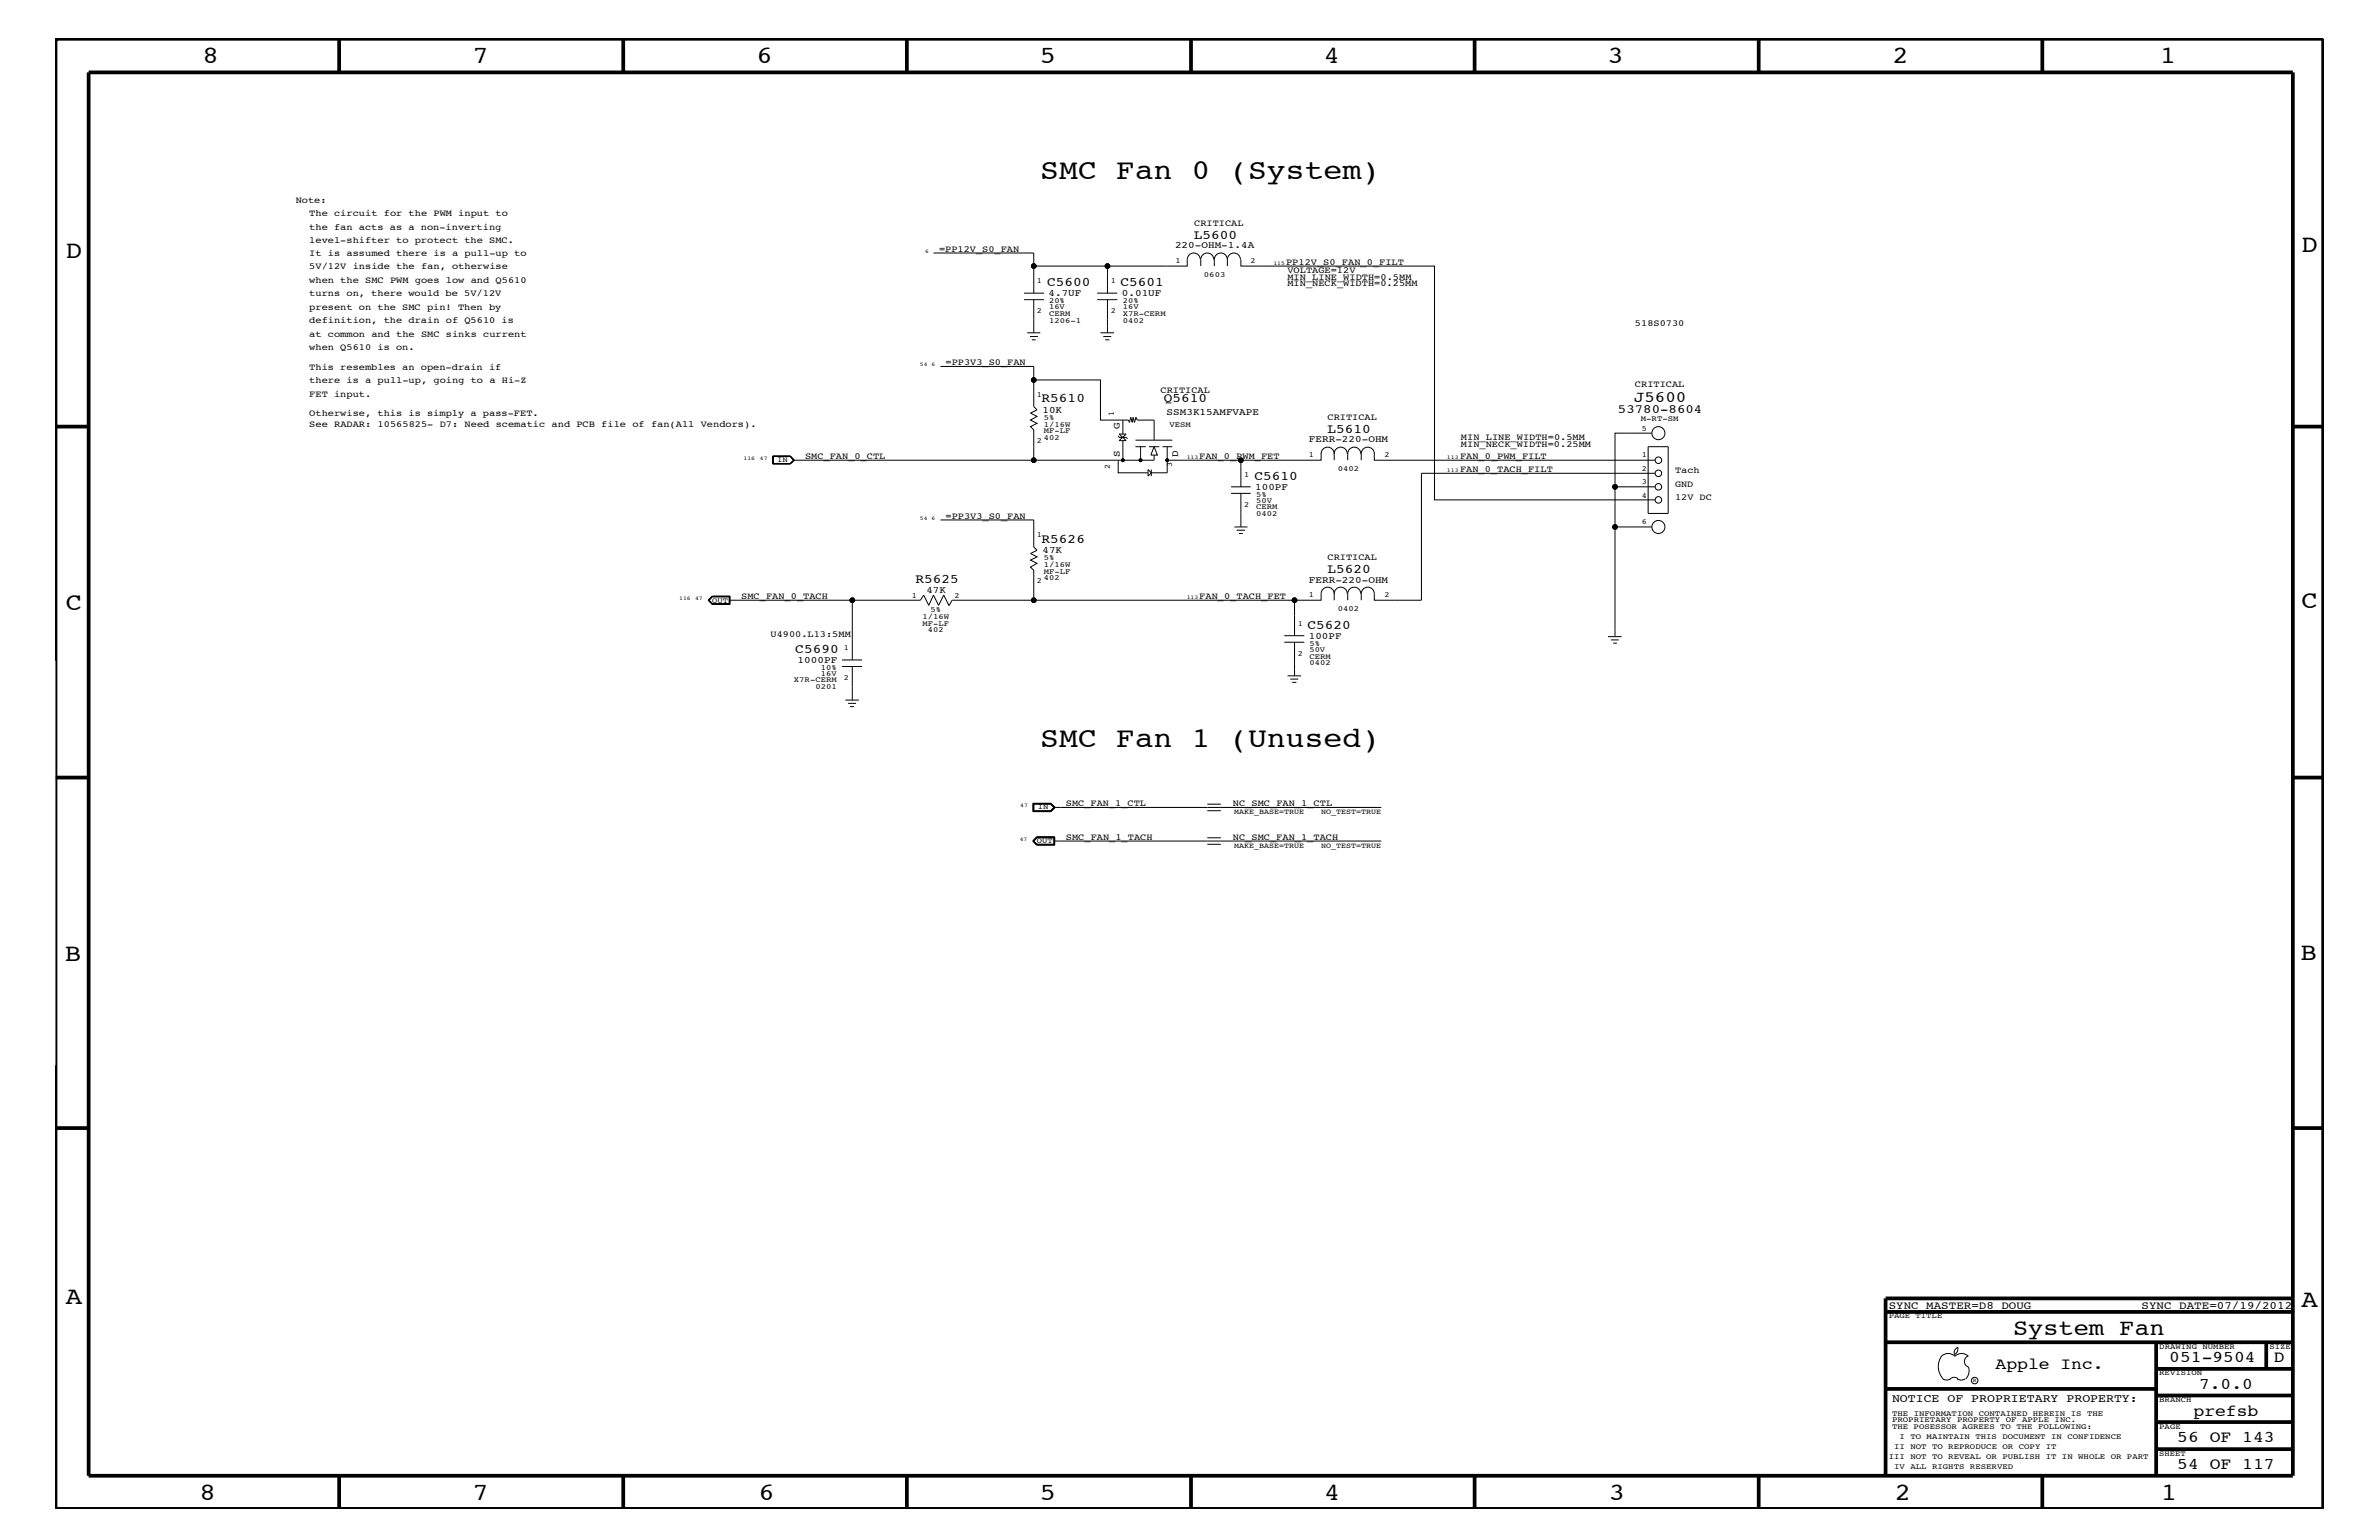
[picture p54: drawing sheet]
<svg xmlns="http://www.w3.org/2000/svg" width="432mm" height="279mm" viewBox="0 0 432 279" stroke-linecap="round" stroke-linejoin="round" font-family="sans-serif">
<defs><g id="words">
<g font-size="5.2">
<text x="188.8" y="32.5">SMC Fan 0 (System)</text>
<text x="188.8" y="135.6">SMC Fan 1 (Unused)</text>
</g>
<g font-size="4.5">
<text x="36.7" y="11.5">8</text>
<text x="85.8" y="11.5">7</text>
<text x="137.3" y="11.5">6</text>
<text x="188.7" y="11.5">5</text>
<text x="240.3" y="11.5">4</text>
<text x="291.8" y="11.5">3</text>
<text x="343.5" y="11.5">2</text>
<text x="392" y="11.5">1</text>
<text x="11.9" y="46.8">D</text>
<text x="417.7" y="45.7">D</text>
<text x="11.9" y="110.6">C</text>
<text x="417.7" y="110.4">C</text>
<text x="11.8" y="174.3">B</text>
<text x="417.6" y="174.2">B</text>
<text x="11.9" y="236.7">A</text>
<text x="417.7" y="237.1">A</text>
<text x="36.2" y="272.1">8</text>
<text x="85.8" y="272.1">7</text>
<text x="137.7" y="272.1">6</text>
<text x="188.7" y="272.1">5</text>
<text x="240.4" y="272.1">4</text>
<text x="292" y="272.1">3</text>
<text x="343.9" y="272.1">2</text>
<text x="392.2" y="272.1">1</text>
</g>
<text font-size="4.1" x="365.4" y="242.3">System Fan</text>
<g font-size="3">
<text x="362.2" y="248.4">Apple Inc.</text>
<text x="393.7" y="247.1">051-9504</text>
<text x="399.2" y="252">7.0.0</text>
<text x="412.7" y="247.1">D</text>
<text x="398.1" y="256.8">prefsb</text>
<text x="395.2" y="261.6">56 OF 143</text>
<text x="395.2" y="266.6">54 OF 117</text>
</g>
<text font-size="2.9" x="296.5" y="73">J5600</text>
<g font-size="2.4">
<text x="216.7" y="43.4">L5600</text>
<text x="190.1" y="51.9">C5600</text>
<text x="203.4" y="51.9">C5601</text>
<text x="189.1" y="73">R5610</text>
<text x="211.2" y="73">Q5610</text>
<text x="240.9" y="78.5">L5610</text>
<text x="227.7" y="87.1">C5610</text>
<text x="189.1" y="98.5">R5626</text>
<text x="166.2" y="105.9">R5625</text>
<text x="240.9" y="104">L5620</text>
<text x="144.4" y="118.5">C5690</text>
<text x="237.3" y="114.2">C5620</text>
</g>
<text font-size="2.3" x="293.7" y="75">53780-8604</text>
<text font-size="2.1" x="343.4" y="254.4">NOTICE OF PROPRIETARY PROPERTY:</text>
<g font-size="2">
<text x="342.8" y="237.4">SYNC_MASTER=D8_DOUG</text>
<text x="388.7" y="237.4">SYNC_DATE=07/19/2012</text>
</g>
<g font-size="1.8">
<text x="213.3" y="45.1">220-OHM-1.4A</text>
<text x="190.3" y="53.8">4.7UF</text>
<text x="203.6" y="53.8">0.01UF</text>
<text x="189.2" y="74.9">10K</text>
<text x="203.3" y="77.8" transform="rotate(-90 203.3 77.8)">G</text>
<text x="211.8" y="75.4">SSM3K15AMFVAPE</text>
<text x="203.3" y="82.8" transform="rotate(-90 203.3 82.8)">S</text>
<text x="213.9" y="82.8" transform="rotate(-90 213.9 82.8)">D</text>
<text x="237.6" y="80.2">FERR-220-OHM</text>
<text x="227.8" y="88.9">100PF</text>
<text x="189.2" y="100.4">47K</text>
<text x="168.1" y="107.6">47K</text>
<text x="237.6" y="105.7">FERR-220-OHM</text>
<text x="237.6" y="115.9">100PF</text>
<text x="144.8" y="120.3">1000PF</text>
</g>
<g font-size="1.7">
<text x="53.7" y="36.8">Note:</text>
<text x="56.1" y="39.2">The circuit for the PWM input to</text>
<text x="56.1" y="41.7">the fan acts as a non-inverting</text>
<text x="216.7" y="41">CRITICAL</text>
<text x="56.1" y="46.5">It is assumed there is a pull-up to</text>
<text x="56.1" y="44.1">level-shifter to protect the SMC.</text>
<text x="170.4" y="45.7">=PP12V_S0_FAN</text>
<text x="56.1" y="53.8">turns on, there would be 5V/12V</text>
<text x="56.1" y="51.3">when the SMC PWM goes low and Q5610</text>
<text x="56.1" y="48.9">5V/12V inside the fan, otherwise</text>
<text x="233.4" y="48">PP12V_S0_FAN_0_FILT</text>
<text x="233.7" y="49.6">VOLTAGE=12V</text>
<text x="233.7" y="51.9">MIN_NECK_WIDTH=0.25MM</text>
<text x="233.7" y="50.7">MIN_LINE_WIDTH=0.5MM</text>
<text x="56.1" y="58.6">definition, the drain of Q5610 is</text>
<text x="56.1" y="56.2">present on the SMC pin! Then by</text>
<text x="296.8" y="59.2">518S0730</text>
<text x="56.1" y="63.4">when Q5610 is on.</text>
<text x="56.1" y="61.1">at common and the SMC sinks current</text>
<text x="56.1" y="72">FET input.</text>
<text x="56.1" y="69.5">there is a pull-up, going to a Hi-Z</text>
<text x="56.1" y="67.1">This resembles an open-drain if</text>
<text x="171.6" y="66.2">=PP3V3_S0_FAN</text>
<text x="210.7" y="71.3">CRITICAL</text>
<text x="296.8" y="70.1">CRITICAL</text>
<text x="56.1" y="75.6">Otherwise, this is simply a pass-FET.</text>
<text x="56.1" y="77.4">See RADAR: 10565825- D7: Need scematic and PCB file of fan(All Vendors).</text>
<text x="241" y="76.2">CRITICAL</text>
<text x="146.1" y="83.3">SMC_FAN_0_CTL</text>
<text x="217.7" y="83.3">FAN_0_PWM_FET</text>
<text x="265" y="83.3">FAN_0_PWM_FILT</text>
<text x="265.2" y="81.1">MIN_NECK_WIDTH=0.25MM</text>
<text x="265.2" y="79.9">MIN_LINE_WIDTH=0.5MM</text>
<text x="265" y="85.6">FAN_0_TACH_FILT</text>
<text x="304" y="85.9">Tach</text>
<text x="304" y="88.3">GND</text>
<text x="171.6" y="94.2">=PP3V3_S0_FAN</text>
<text x="304" y="90.7">12V DC</text>
<text x="241" y="101.6">CRITICAL</text>
<text x="134.5" y="108.7">SMC_FAN_0_TACH</text>
<text x="217.7" y="108.7">FAN_0_TACH_FET</text>
<text x="139.9" y="115.6">U4900.L13:5MM</text>
<text x="193.5" y="146.2">SMC_FAN_1_CTL</text>
<text x="223.8" y="146.2">NC_SMC_FAN_1_CTL</text>
<text x="193.5" y="152.3">SMC_FAN_1_TACH</text>
<text x="223.8" y="152.3">NC_SMC_FAN_1_TACH</text>
</g>
<g font-size="1.4">
<text x="213.4" y="47.7">1</text>
<text x="227" y="47.7">2</text>
<text x="188.2" y="51.3">1</text>
<text x="201.6" y="51.3">1</text>
<text x="218.5" y="50.2">0603</text>
<text x="188.2" y="56.8">2</text>
<text x="190.4" y="55">20%</text>
<text x="190.4" y="57.3">CERM</text>
<text x="190.4" y="58.5">1206-1</text>
<text x="190.4" y="56.1">16V</text>
<text x="201.6" y="56.8">2</text>
<text x="203.8" y="56.1">16V</text>
<text x="203.8" y="55">20%</text>
<text x="203.8" y="57.3">X7R-CERM</text>
<text x="203.8" y="58.5">0402</text>
<text x="188.2" y="72">1</text>
<text x="189.5" y="77.4">1/16W</text>
<text x="189.5" y="76.2">5%</text>
<text x="202.2" y="75.6" transform="rotate(-90 202.2 75.6)">1</text>
<text x="212.3" y="77.5">VESM</text>
<text x="297.8" y="76.4">M-RT-SM</text>
<text x="141.1" y="83.8">IN</text>
<text x="188.2" y="80.5">2</text>
<text x="189.5" y="78.6">MF-LF</text>
<text x="189.5" y="79.9">402</text>
<text x="237.6" y="82.8">1</text>
<text x="251.3" y="82.8">2</text>
<text x="298" y="78.2">5</text>
<text x="298" y="83">1</text>
<text x="201.4" y="85" transform="rotate(-90 201.4 85)">2</text>
<text x="212.8" y="84.8" transform="rotate(-90 212.8 84.8)">3</text>
<text x="225.8" y="86.5">1</text>
<text x="242.8" y="85.4">0402</text>
<text x="298" y="85.4">2</text>
<text x="298" y="87.8">3</text>
<text x="225.8" y="92">2</text>
<text x="228" y="92.4">CERM</text>
<text x="228" y="91.2">50V</text>
<text x="228" y="90.1">5%</text>
<text x="228" y="93.7">0402</text>
<text x="298" y="90.3">4</text>
<text x="298" y="95.1">6</text>
<text x="188.2" y="97.4">1</text>
<text x="189.5" y="101.6">5%</text>
<text x="188.2" y="105.9">2</text>
<text x="189.5" y="104.1">MF-LF</text>
<text x="189.5" y="102.9">1/16W</text>
<text x="189.5" y="105.3">402</text>
<text x="129.3" y="109.3">OUT</text>
<text x="165.5" y="108.6">1</text>
<text x="167.4" y="113.6">MF-LF</text>
<text x="167.4" y="112.3">1/16W</text>
<text x="168.9" y="111.1">5%</text>
<text x="173.2" y="108.6">2</text>
<text x="235.5" y="113.6">1</text>
<text x="237.6" y="108.3">1</text>
<text x="242.8" y="110.9">0402</text>
<text x="251.3" y="108.3">2</text>
<text x="153.2" y="117.9">1</text>
<text x="168.4" y="114.8">402</text>
<text x="235.5" y="119">2</text>
<text x="237.7" y="118.2">50V</text>
<text x="237.7" y="119.5">CERM</text>
<text x="237.7" y="117.2">5%</text>
<text x="144.1" y="123.8">X7R-CERM</text>
<text x="148" y="125.1">0201</text>
<text x="149" y="121.5">10%</text>
<text x="149" y="122.6">16V</text>
<text x="153.2" y="123.4">2</text>
<text x="237.7" y="120.7">0402</text>
<text x="188.4" y="146.8">IN</text>
<text x="224" y="147.7">MAKE_BASE=TRUE</text>
<text x="239.8" y="147.7">NO_TEST=TRUE</text>
<text x="188.2" y="152.9">OUT</text>
<text x="224" y="153.8">MAKE_BASE=TRUE</text>
<text x="239.8" y="153.8">NO_TEST=TRUE</text>
<text x="342.8" y="239.2">PAGE TITLE</text>
<text x="391.9" y="244.7">DRAWING NUMBER</text>
<text x="411.9" y="244.7">SIZE</text>
<text x="391.9" y="249.5">REVISION</text>
<text x="343.4" y="256.8">THE INFORMATION CONTAINED HEREIN IS THE</text>
<text x="391.9" y="254.4">BRANCH</text>
<text x="343.4" y="258">PROPRIETARY PROPERTY OF APPLE INC.</text>
<text x="343.4" y="259.3">THE POSESSOR AGREES TO THE FOLLOWING:</text>
<text x="343.8" y="262.9">II NOT TO REPRODUCE OR COPY IT</text>
<text x="344.8" y="261.1">I TO MAINTAIN THIS DOCUMENT IN CONFIDENCE</text>
<text x="391.9" y="259.3">PAGE</text>
<text x="342.8" y="264.7">III NOT TO REVEAL OR PUBLISH IT IN WHOLE OR PART</text>
<text x="343.8" y="266.6">IV ALL RIGHTS RESERVED</text>
<text x="391.9" y="264.1">SHEET</text>
</g>
<g font-size="1">
<text x="167.9" y="45.9">6</text>
<text x="231.1" y="48">115</text>
<text x="167" y="66.5">54 6</text>
<text x="135" y="83.5">116</text>
<text x="137.9" y="83.5">47</text>
<text x="215.4" y="83.3">113</text>
<text x="262.6" y="83.3">113</text>
<text x="262.6" y="85.6">113</text>
<text x="167" y="94.3">54 6</text>
<text x="123.3" y="108.9">116</text>
<text x="126.2" y="108.9">47</text>
<text x="215.4" y="108.7">113</text>
<text x="185.2" y="146.5">47</text>
<text x="185.1" y="152.6">47</text>
<text x="358.1" y="250.7">R</text>
</g>
</g></defs>
<g fill="none" stroke="#000" stroke-width=".18">
<path d="M169.4 45.9h18.2v7.3M185.9 54.4h3.6M185.9 53.2h3.6M187.6 54.4v6M187.6 48.3h13.4M199.1 53.2h3.7M199.1 54.4h3.7M201 54.4v6M217.9 47.1a1.19 1.19 0 0 0-1.2-1.2 1.19 1.19 0 0 0-1.2 1.2v1.2h-14.5v4.9M220.3 47.1a1.19 1.19 0 0 0-1.2-1.2 1.19 1.19 0 0 0-1.2 1.2v1.2M222.8 47.1a1.19 1.19 0 0 1 1.2-1.2 1.19 1.19 0 0 1 1.1 1.2M222.8 47.1a1.19 1.19 0 0 0-1.2-1.2 1.19 1.19 0 0 0-1.2 1.2v1.2"/>
<path d="M222.8 47.1v1.2M225.2 47.1v1.2h35.2v42.4h40M170.7 66.5h16.9v2.4h12.1v7.3h5.1l.2 .4 .2-.9 .3 .9 .2-.9 .2 .9 .3-.9 .2 .5h3.1v3.7M186.4 60.4h2.4M187 61.1h1.4M187.3 61.7h.7M187.6 68.9v4.9l.6 .6-1.2 .5 1.2 .6-1.2 .7 1.2 .6-1.2 .6 .6 .6v5.5M199.7 60.4h2.5M200.2 61.1h1.5M200.6 61.7h.7M203 79.1l.1 .2h1.3l.3 .3M203.1 78.8h1.3l-1.3 1.1h1.3z"/>
<path d="M203.8 76.2v2.6M203.8 79.9v3.6M206.1 79.9h6.7M299.8 78.6h-6.7v9.7M140.3 84.1h3.1M140.3 82.7v1.5M140.3 82.8h3.1M140.4 82.8v1.3M143.4 82.8l.6 .7M143.4 82.7l.7 .8M143.4 82.8l.7 .7M143.4 82.7l.8 .8-.8 .7"/>
<path d="M143.4 82.7h-3.2v1.5h3.2M144 83.5l-.6 .6M144.1 83.5l-.7 .6M144.1 83.5l-.7 .7M170.7 94.3h16.9v4.9l.6 .6-1.2 .6 1.2 .6-1.2 .6 1.2 .6-1.2 .7 .6 .6v5.4h-14.8l-.6 1M203 83.5v2.3h5.4M206.1 81h1.9M207 81v2.5M208.4 85.2l.6 .6-.6 .6zM208.5 81h1.9M209 85.2v1.2M209.5 81l.6 1.6h-1.2z"/>
<path d="M209.5 82.6v.9h-65.5M211 81h1.8M211.8 83.5h13.4M211.8 81v4.8h-2.8M223.4 88.3h3.6M223.4 89.5h3.6M224 95.6h2.4M224.5 96.2h1.5M224.9 96.8h.7M225.2 89.5v6.1M239.8 82.2v1.3h-14.6v4.8M239.8 82.3a1.19 1.19 0 0 1 1.2-1.2 1.19 1.19 0 0 1 1.2 1.2 1.19 1.19 0 0 1 1.1-1.2 1.19 1.19 0 0 1 1.2 1.2"/>
<path d="M242.2 82.2v1.3M244.6 82.3a1.19 1.19 0 0 1 1.2-1.2 1.19 1.19 0 0 1 1.2 1.2M244.6 82.2v1.3M247.1 82.3a1.19 1.19 0 0 1 1.2-1.2 1.19 1.19 0 0 1 1.1 1.2M247.1 82.2v1.3M249.4 82.2v1.3h51M299.1 81h3.7v12.2h-3.7zM299.8 95.6h-6.7v19.9M300.4 85.9h-42.4v23h-8.6v-1.2a1.19 1.19 0 0 0-1.1-1.2 1.19 1.19 0 0 0-1.2 1.2v1.2M300.4 88.3h-7.3v7.3M128.5 108.9l.8-.8h3.2v1.6h-3.2zM128.6 108.9l.7 .7h3.1"/>
<path d="M128.6 108.9l.7 .8M128.6 108.9l.7-.7h3.1v1.5M128.7 108.9l.6-.6h3v1.2h-3zM132.3 108.9h34.8l.6-.9 .9 1.8 .8-1.8 1 1.8 .9-1.8 .9 1.8M152.8 119.7h3.7M154.7 108.9v10.8M233.1 116.5h3.6M233.1 115.3h3.6M235 108.9v6.4M235 116.5v6.1M242.2 107.7a1.19 1.19 0 0 1 1.1-1.2 1.19 1.19 0 0 1 1.2 1.2M242.2 107.7a1.19 1.19 0 0 0-1.2-1.2 1.19 1.19 0 0 0-1.2 1.2v1.2h-52.2"/>
<path d="M242.2 107.7v1.2M247 107.7a1.19 1.19 0 0 0-1.2-1.2 1.19 1.19 0 0 0-1.2 1.2v1.2M291.9 115.5h2.4M292.4 116.1h1.4M292.8 116.7h.7M152.8 120.9h3.7M153.4 127h2.5M153.9 127.6h1.5M154.3 128.2h.7M154.7 120.9v6.1M233.7 122.6h2.4M234.2 123.2h1.4"/>
<path d="M234.5 123.8h.8M187.5 145.7h3.3l.7 .8-.7 .8h-3.3zM187.6 145.9h3.1l.6 .6M187.6 145.8v1.4M188.1 151.8h3.3v1.6h-3.3l-.6-.8zM188.2 153.2h3.2M188.2 151.8l-.7 .8M188.2 153.2l-.6-.6 .6-.6h3.1v1.2M190.7 145.8h-3.2v1.4h3.2M190.7 145.8l.7 .7-.7 .7M191.3 146.5l-.6 .6h-3.1M191.3 146.5h59.4"/>
<path d="M191.3 152.6h59.4M191.4 151.9h-3.2l-.7 .7 .7 .6M191.4 151.8v1.5h-3.2l-.7-.7M219.1 147.1h2.5M219.1 145.9h2.5M219.1 153.2h2.5M219.1 152h2.5M352.4 246.1a1.69 1.69 0 0 1 2.4 0M352.4 246a3.3 3.3 0 0 0 .3 4.1M352.6 250.2l.7 .2 .7-.2M354 250.2l.7-.3 .7 .3M354.8 246.1a1.69 1.69 0 0 1 2.5 0"/>
<path d="M355.3 250.2l.7 .2 .7-.2M355.3 244.4l.1 .3a1.18 1.18 0 0 1-.6 1M355.4 244.4a.99 .99 0 0 0-.6 1.4M357.2 246a1.04 1.04 0 0 0-.6 1 1.04 1.04 0 0 0 .6 1M357.3 248l.1 .7a2.11 2.11 0 0 1-.6 1.5"/>
<circle cx="187.6" cy="48.3" r=".42"/>
<circle cx="201" cy="48.3" r=".42"/>
<circle cx="187.6" cy="68.9" r=".42"/>
<circle cx="301" cy="78.6" r="1.19"/>
<circle cx="187.6" cy="83.5" r=".42"/>
<circle cx="203.8" cy="83.5" r=".25"/>
<circle cx="207" cy="83.5" r=".25"/>
<circle cx="211.8" cy="83.5" r=".25"/>
<circle cx="225.2" cy="83.5" r=".42"/>
<circle cx="293.1" cy="88.3" r=".42"/>
<circle cx="293.1" cy="95.6" r=".42"/>
<circle cx="301" cy="95.6" r="1.19"/>
<circle cx="301" cy="85.9" r=".59"/>
<circle cx="301" cy="88.3" r=".59"/>
<circle cx="301" cy="83.5" r=".59"/>
<circle cx="301" cy="90.7" r=".59"/>
<circle cx="154.7" cy="108.9" r=".42"/>
<circle cx="187.6" cy="108.9" r=".42"/>
<circle cx="235" cy="108.9" r=".42"/>
<circle cx="358.4" cy="250.5" r=".59"/>
</g>
<g fill="#000">
<circle cx="187.6" cy="48.3" r=".42"/>
<circle cx="201" cy="48.3" r=".42"/>
<circle cx="187.6" cy="68.9" r=".42"/>
<circle cx="187.6" cy="83.5" r=".42"/>
<circle cx="203.8" cy="83.5" r=".25"/>
<circle cx="207" cy="83.5" r=".25"/>
<circle cx="211.8" cy="83.5" r=".25"/>
<circle cx="225.2" cy="83.5" r=".42"/>
<circle cx="293.1" cy="88.3" r=".42"/>
<circle cx="293.1" cy="95.6" r=".42"/>
<circle cx="154.7" cy="108.9" r=".42"/>
<circle cx="187.6" cy="108.9" r=".42"/>
<circle cx="234.9" cy="108.9" r=".42"/>
</g>
<g fill="none" stroke="#000" stroke-width=".68" stroke-linecap="butt">
<path d="M10.1 7h411.6v266.8h-411.6zM16.1 13.1h400.1v254.6h-400.1zM61.6 7v6.1M113.1 7v6.1M164.6 7v6.1M216.2 7v6.1M267.6 7v6.1M319.2 7v6.1M370.7 7v6.1M10.1 77.4h6M416.2 77.4h5.5M10.1 141.1h6"/>
<path d="M416.2 141.1h5.5M10.1 204.7h6M416.2 204.7h5.5M342.2 238h74M416.2 235.6h-74v32.1M342.2 252h49.2M342.2 243.5h74M391.4 248.4h24.8M391.4 243.5v24.2M391.4 258h24.8M391.4 253.2h24.8M411.3 243.5v4.9"/>
<path d="M61.6 267.7v6.1M113.1 267.7v6.1M164.6 267.7v6.1M216.2 268v5.8M267.6 267.7v6.1M319.2 267.7v6.1M370.7 267.7v6.1M391.4 262.9h24.8"/>
</g>
<path d="M-.1 120.5h9.5v73.4h-9.5z" fill="#fff"/>
<use href="#words"/>
</svg>
